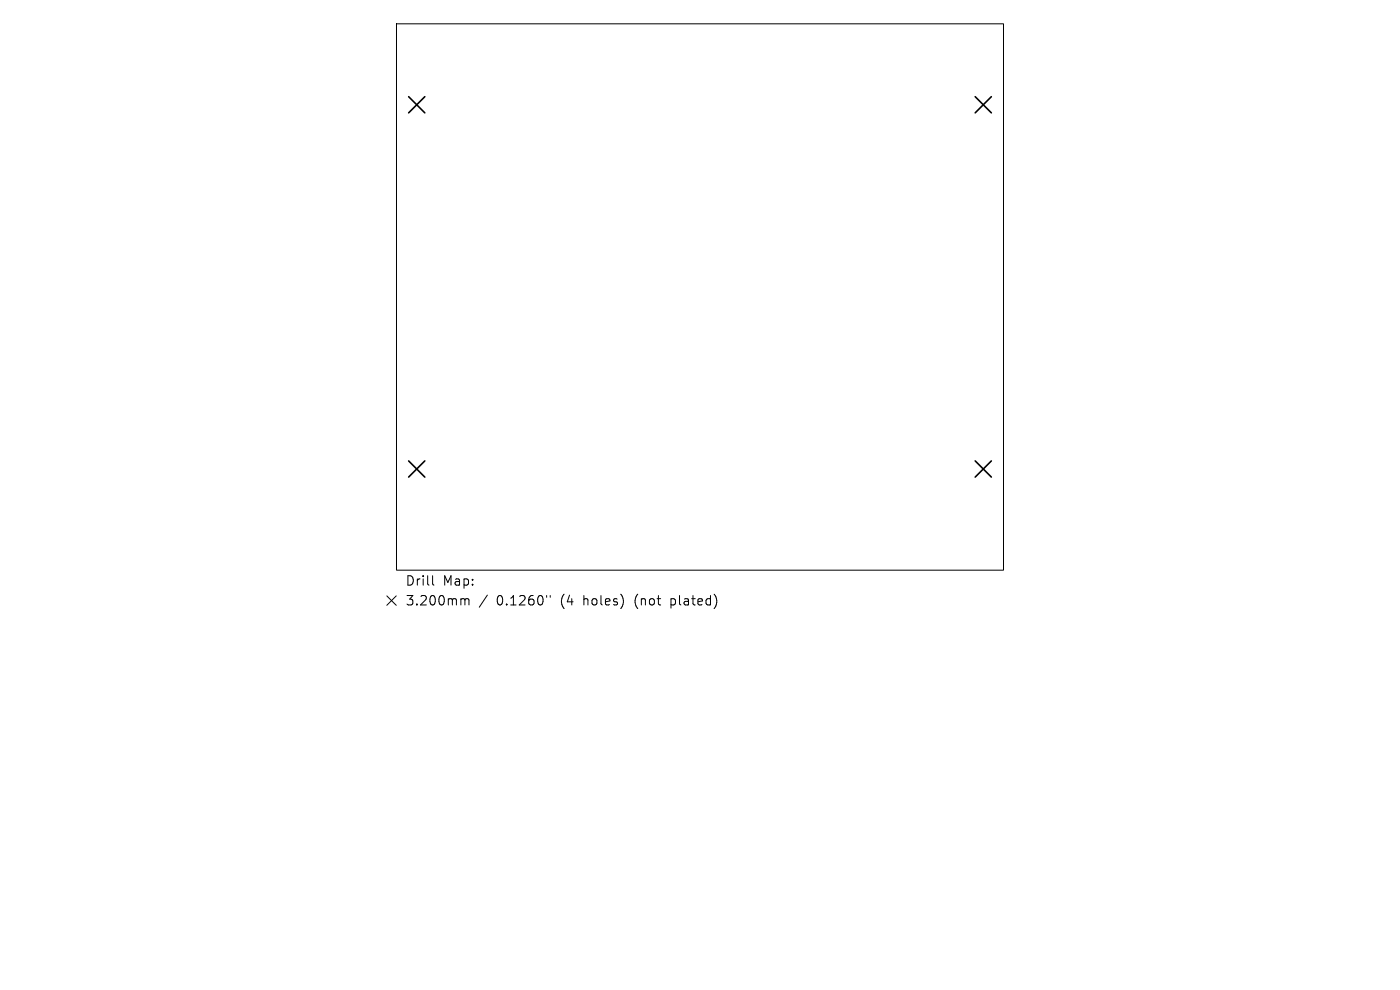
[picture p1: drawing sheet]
<svg xmlns="http://www.w3.org/2000/svg" width="297mm" height="210mm" viewBox="0 0 297 210" stroke-linecap="round" stroke-linejoin="round" font-family="sans-serif">
<defs><g id="words">
<g font-size="2.8">
<text x="86.1" y="124.5">Drill</text>
<text x="94" y="124.5">Map:</text>
<text x="86.1" y="128.7">3.200mm</text>
<text x="105.3" y="128.7">0.1260&quot;</text>
<text x="118.9" y="128.7">(4</text>
<text x="123.8" y="128.7">holes)</text>
<text x="134.8" y="128.7">(not</text>
<text x="142.5" y="128.7">plated)</text>
</g>
</g></defs>
<path d="M84.1 5.1h128.8v115.9h-128.8zM82.1 126.4l2 2M84.1 126.4l-2 2M91.8 122.1v1.7l.3 .3M98.3 127l.3 .3M98.6 127.3v1M98.6 127.3l.3-.3 .5 .1 .1 1.2M103.4 126.2l-1.7 2.6M116 126.3v.4M116.7 126.3v.4M132.2 126.9v1.3M151.6 126.1a2.35 2.35 0 0 1 0 2.9" fill="none" stroke="#000" stroke-width=".21"/>
<path d="M86.7 20.5l3.4 3.4M90.1 20.5l-3.4 3.4M206.9 20.5l3.4 3.4M210.3 20.5l-3.4 3.4M86.7 97.8l3.4 3.4M90.1 97.8l-3.4 3.4M206.9 97.8l3.4 3.4M210.3 97.8l-3.4 3.4" fill="none" stroke="#000" stroke-width=".34"/>
<use href="#words"/>
</svg>
